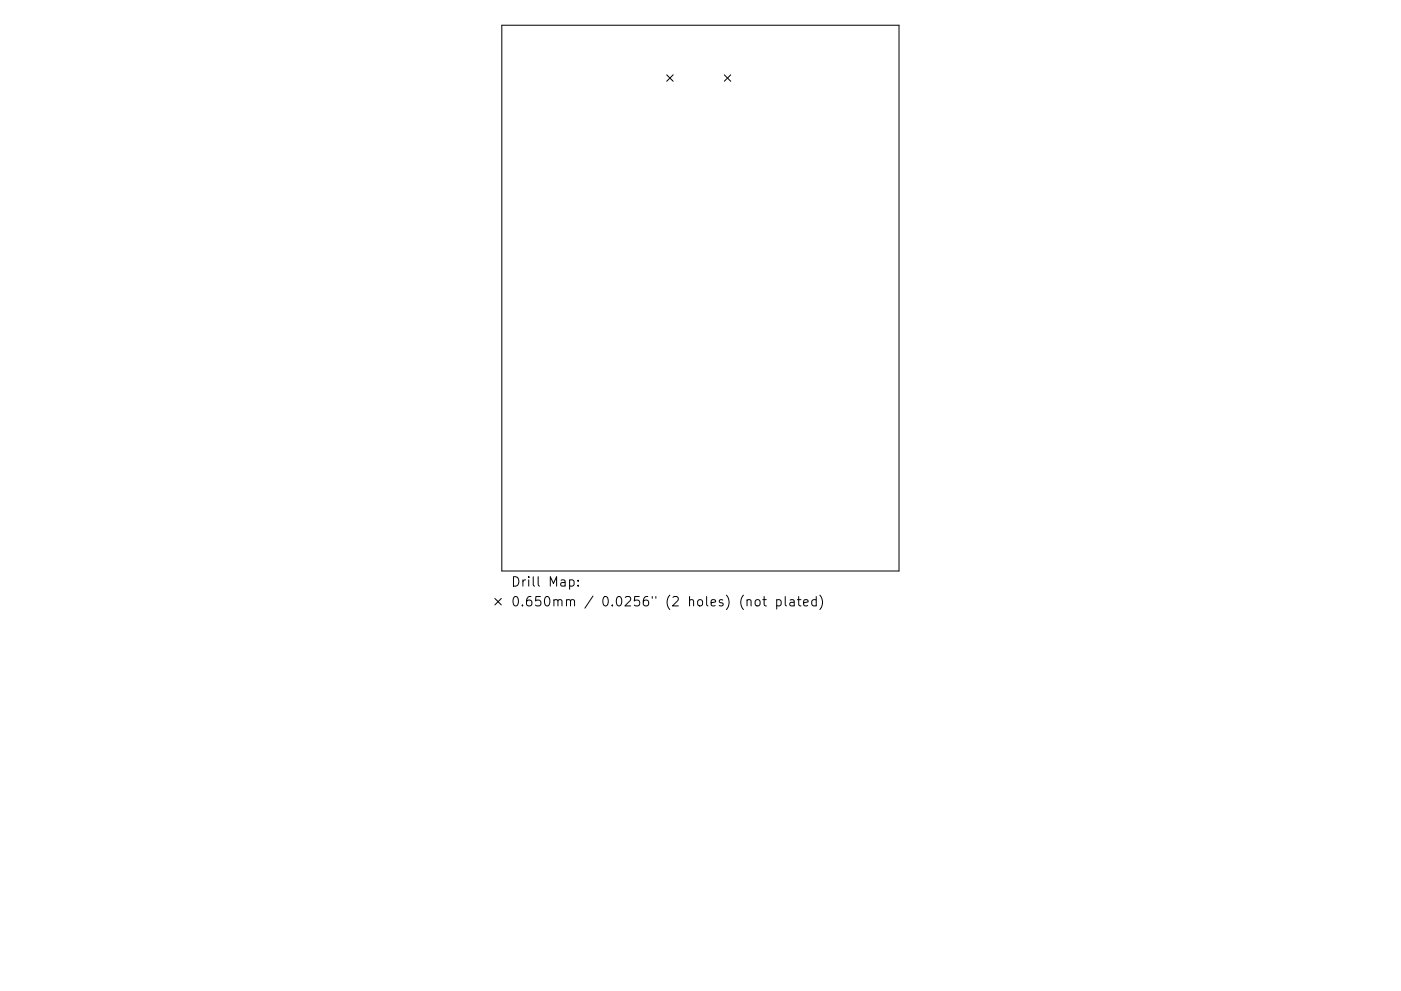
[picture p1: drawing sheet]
<svg xmlns="http://www.w3.org/2000/svg" width="297mm" height="210mm" viewBox="0 0 297 210" stroke-linecap="round" stroke-linejoin="round" font-family="sans-serif">
<defs><g id="words">
<g font-size="2.8">
<text x="108.3" y="125.1">Drill</text>
<text x="116.3" y="125.1">Map:</text>
<text x="108.3" y="129.3">0.650mm</text>
<text x="127.7" y="129.3">0.0256&quot;</text>
<text x="141.5" y="129.3">(2</text>
<text x="146.4" y="129.3">holes)</text>
<text x="157.5" y="129.3">(not</text>
<text x="165.3" y="129.3">plated)</text>
</g>
</g></defs>
<g fill="none" stroke="#000" stroke-width=".21">
<path d="M106.4 5.4h84.2v115.7h-84.2zM141.4 15.9l1.3 1.3M142.7 15.9l-1.3 1.3M153.6 15.9l1.3 1.3M154.9 15.9l-1.3 1.3M104.9 127l1.4 1.3M106.3 127l-1.4 1.3M114.1 122.4v1.7l.3 .3M120.1 127.4l.3-.2 .5 .1 .1 1.3M121 127.5l.2-.3 .5 .1 .1 1.3M125.7 126.5l-1.7 2.5M138.3 126.6v.3"/>
<path d="M139.1 126.6v.3"/>
</g>
<use href="#words"/>
</svg>
